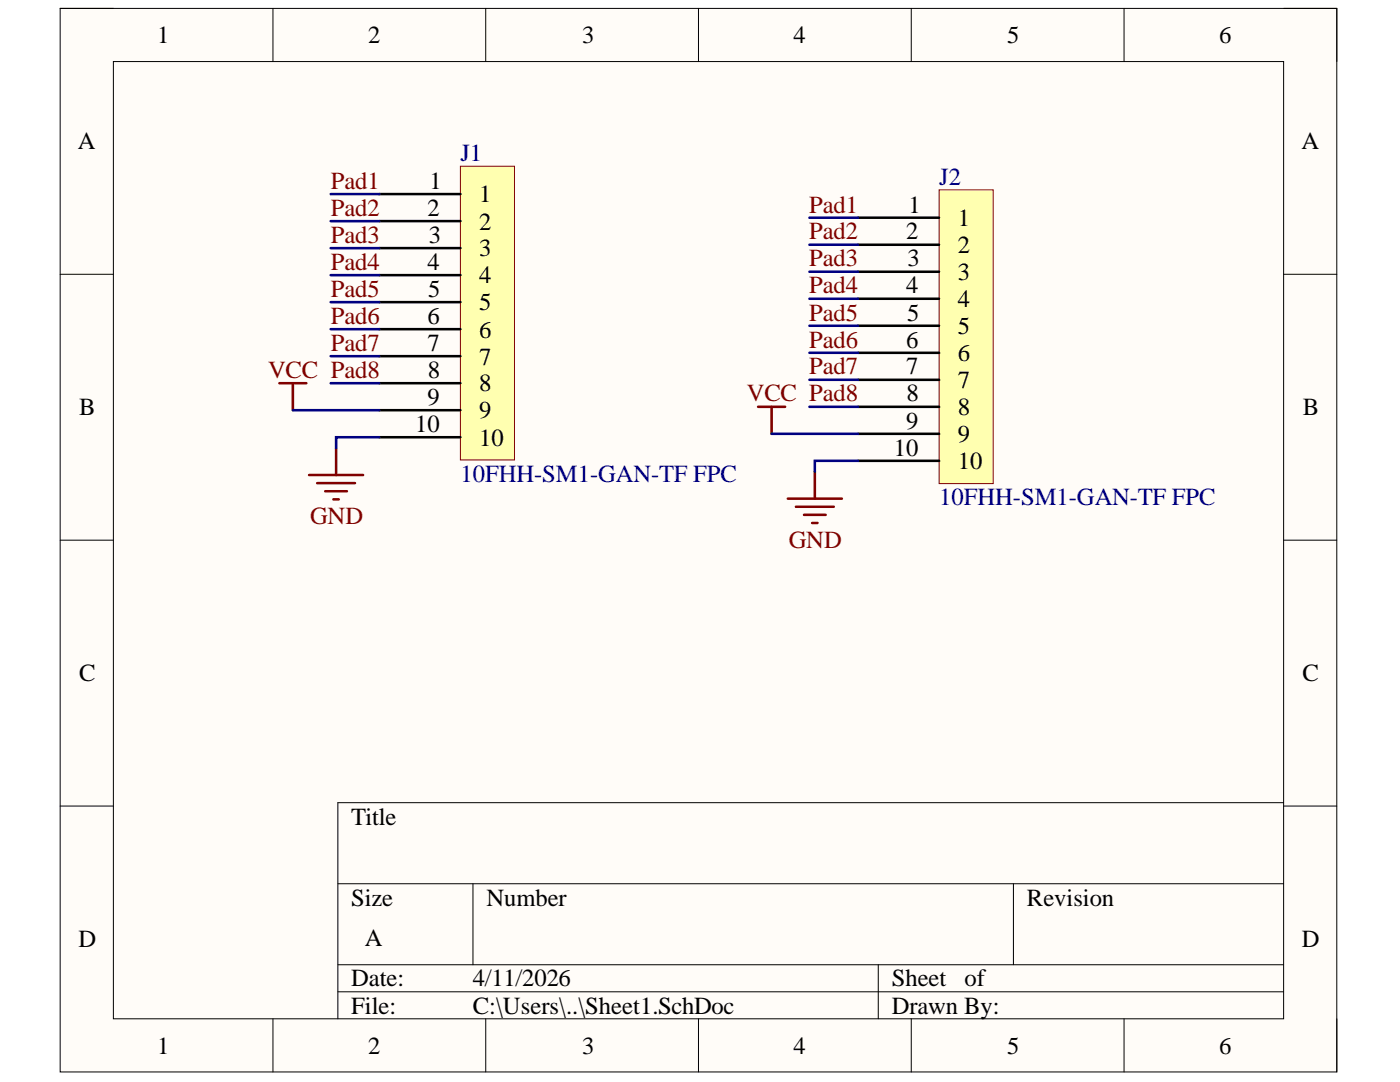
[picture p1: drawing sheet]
<svg xmlns="http://www.w3.org/2000/svg" width="279mm" height="216mm" viewBox="0 0 279 216" stroke-linecap="round" stroke-linejoin="round" font-family="sans-serif">
<defs><g id="words">
<g font-size="4.9">
<text x="31.4" y="8.6">1</text>
<text x="73.5" y="8.6">2</text>
<text x="116.2" y="8.6">3</text>
<text x="158.4" y="8.6">4</text>
<text x="201" y="8.6">5</text>
<text x="243.3" y="8.6">6</text>
<text x="15.6" y="29.8">A</text>
<text x="259.7" y="29.8">A</text>
<text x="85.7" y="37.7">1</text>
<text x="95.6" y="40.4">1</text>
<text x="85.3" y="43.1">2</text>
<text x="95.6" y="45.8">2</text>
<text x="180.9" y="47.7">2</text>
<text x="181.3" y="42.4">1</text>
<text x="191.2" y="45.1">1</text>
<text x="85.3" y="53.8">4</text>
<text x="85.6" y="48.5">3</text>
<text x="95.6" y="51.1">3</text>
<text x="181.1" y="53.1">3</text>
<text x="191.2" y="50.4">2</text>
<text x="85.5" y="59.2">5</text>
<text x="95.6" y="56.5">4</text>
<text x="180.9" y="58.6">4</text>
<text x="191.2" y="55.9">3</text>
<text x="85.3" y="64.6">6</text>
<text x="95.6" y="61.9">5</text>
<text x="181" y="64">5</text>
<text x="191.2" y="61.3">4</text>
<text x="85.3" y="70.1">7</text>
<text x="95.6" y="67.3">6</text>
<text x="180.9" y="69.4">6</text>
<text x="191.2" y="66.7">5</text>
<text x="85.4" y="75.4">8</text>
<text x="95.6" y="72.8">7</text>
<text x="180.9" y="74.7">7</text>
<text x="191.2" y="72.1">6</text>
<text x="191.2" y="77.4">7</text>
<text x="15.8" y="82.9">B</text>
<text x="85.3" y="80.8">9</text>
<text x="95.6" y="78.1">8</text>
<text x="95.6" y="83.5">9</text>
<text x="180.9" y="80.1">8</text>
<text x="191.2" y="82.8">8</text>
<text x="260" y="82.9">B</text>
<text x="82.9" y="86.2">10</text>
<text x="95.6" y="88.9">10</text>
<text x="180.9" y="85.5">9</text>
<text x="191.2" y="88.2">9</text>
<text x="178.4" y="90.9">10</text>
<text x="191.2" y="93.6">10</text>
<text x="15.8" y="136">C</text>
<text x="259.9" y="136">C</text>
<text x="70.1" y="164.5">Title</text>
<text x="70.1" y="180.7">Size</text>
<text x="97.1" y="180.7">Number</text>
<text x="205" y="180.7">Revision</text>
<text x="15.6" y="189">D</text>
<text x="72.8" y="188.8">A</text>
<text x="259.8" y="189">D</text>
<text x="70.1" y="196.8">Date:</text>
<text x="94.4" y="196.8">4/11/2026</text>
<text x="178" y="196.8">Sheet</text>
<text x="192.5" y="196.8">of</text>
<text x="70.1" y="202.2">File:</text>
<text x="94.4" y="202.2">C:\Users\..\Sheet1.SchDoc</text>
<text x="178" y="202.2">Drawn By:</text>
<text x="31.4" y="210.3">1</text>
<text x="73.5" y="210.3">2</text>
<text x="116.2" y="210.3">3</text>
<text x="158.4" y="210.3">4</text>
<text x="201" y="210.3">5</text>
<text x="243.3" y="210.3">6</text>
</g>
<g font-size="4.9" fill="#000080">
<text x="91.9" y="32.1">J1</text>
<text x="187.5" y="36.8">J2</text>
<text x="91.9" y="96.2">10FHH-SM1-GAN-TF FPC</text>
<text x="187.5" y="100.8">10FHH-SM1-GAN-TF FPC</text>
</g>
<g font-size="4.9" fill="#800000">
<text x="66" y="37.7">Pad1</text>
<text x="66" y="43.1">Pad2</text>
<text x="161.5" y="42.4">Pad1</text>
<text x="161.5" y="47.7">Pad2</text>
<text x="66" y="48.5">Pad3</text>
<text x="66" y="53.8">Pad4</text>
<text x="161.5" y="53.1">Pad3</text>
<text x="66" y="59.2">Pad5</text>
<text x="161.5" y="58.6">Pad4</text>
<text x="66" y="64.6">Pad6</text>
<text x="161.5" y="64">Pad5</text>
<text x="66" y="70.1">Pad7</text>
<text x="161.5" y="69.4">Pad6</text>
<text x="53.5" y="75.4">VCC Pad8</text>
<text x="161.5" y="74.7">Pad7</text>
<text x="149.1" y="80.1">VCC Pad8</text>
<text x="61.9" y="104.5">GND</text>
<text x="157.4" y="109.3">GND</text>
</g>
</g></defs>
<path d="M12 1.7h254.8v212.2h-254.8z" fill-rule="evenodd" fill="#fffcf8"/>
<path d="M12 1.7h254.8v212.2h-254.8z" fill="none" stroke="#000" stroke-width=".2"/>
<path d="M22.6 12.3h233.6v191h-233.6z" fill-rule="evenodd" fill="#fffcf8"/>
<g fill="none" stroke="#000" stroke-width=".2">
<path d="M12 1.7h10.6M22.6 12.3h233.6v191h-233.6zM54.5 1.7v10.6M96.9 1.7v10.6M139.4 1.7v10.6M181.9 1.7v10.6M224.3 1.7v10.6M256.2 1.7h10.6v10.6M12 54.7h10.6M256.2 54.7h10.6M12 107.8h10.6M256.2 107.8h10.6"/>
<path d="M12 160.8h10.6M67.4 176.3h188.8M94.4 176.3v16.2M202.3 176.3v16.2M256.2 160.8h10.6M256.2 160.2h-188.8v43.1M67.4 192.5h188.8M67.4 197.9h188.8M175.3 192.5v10.8M54.5 203.3v10.6M96.9 203.3v10.6M139.4 203.3v10.6"/>
<path d="M181.9 203.3v10.6M224.3 203.3v10.6M266.8 203.3v10.6"/>
</g>
<path d="M55.8 76.5h5.3M58.4 76.5v5.4M61.7 94.8h10.8M63.3 96.4h7.5M64.9 98h4.3M66.5 99.6h1.1M67.1 89.4v5.4" fill="none" stroke="#800000" stroke-width=".51"/>
<path d="M91.9 33.2h10.8v58.6h-10.8z" fill-rule="evenodd" fill="#ffffb0"/>
<path d="M91.9 33.2h10.8v58.6h-10.8z" fill="none" stroke="#800000" stroke-width=".2"/>
<path d="M75.7 38.7h16.2M75.7 44.1h16.2M75.7 49.5h16.2M75.7 54.9h16.2M75.7 60.3h16.2M75.7 65.7h16.2M75.7 71.1h16.2M75.7 76.5h16.2M75.7 81.9h16.2M75.7 87.2h16.2" fill="none" stroke="#000" stroke-width=".51"/>
<path d="M151.3 81.2h5.4M154 81.2v5.4M157.2 99.5h10.8M162.6 94.1v5.4M158.8 101.1h7.6M160.5 102.7h4.3M162.1 104.4h1.1" fill="none" stroke="#800000" stroke-width=".51"/>
<path d="M187.4 37.9h10.8v58.6h-10.8z" fill-rule="evenodd" fill="#ffffb0"/>
<path d="M187.4 37.9h10.8v58.6h-10.8z" fill="none" stroke="#800000" stroke-width=".2"/>
<path d="M171.3 43.4h16.1M171.3 48.8h16.1M171.3 54.2h16.1M171.3 59.6h16.1M171.3 65h16.1M171.3 70.4h16.1M171.3 75.8h16.1M171.3 81.2h16.1M171.3 86.6h16.1M171.3 92h16.1" fill="none" stroke="#000" stroke-width=".51"/>
<g fill="none" stroke="#000080" stroke-width=".51">
<path d="M66 38.7h9.7M66 44.1h9.7M66 49.5h9.7M66 54.9h9.7M161.5 43.4h9.7M161.5 48.8h9.7M161.5 54.2h9.7M161.5 59.6h9.7M66 60.3h9.7M66 65.7h9.7M66 71.1h9.7M66 76.5h9.7"/>
<path d="M161.5 65h9.7M161.5 70.4h9.7M161.5 75.8h9.7M58.4 81.9h17.3M75.7 87.2h-8.6v2.2M154 86.6h17.2M161.5 81.2h9.7M171.2 92h-8.6v2.1"/>
</g>
<use href="#words"/>
</svg>
